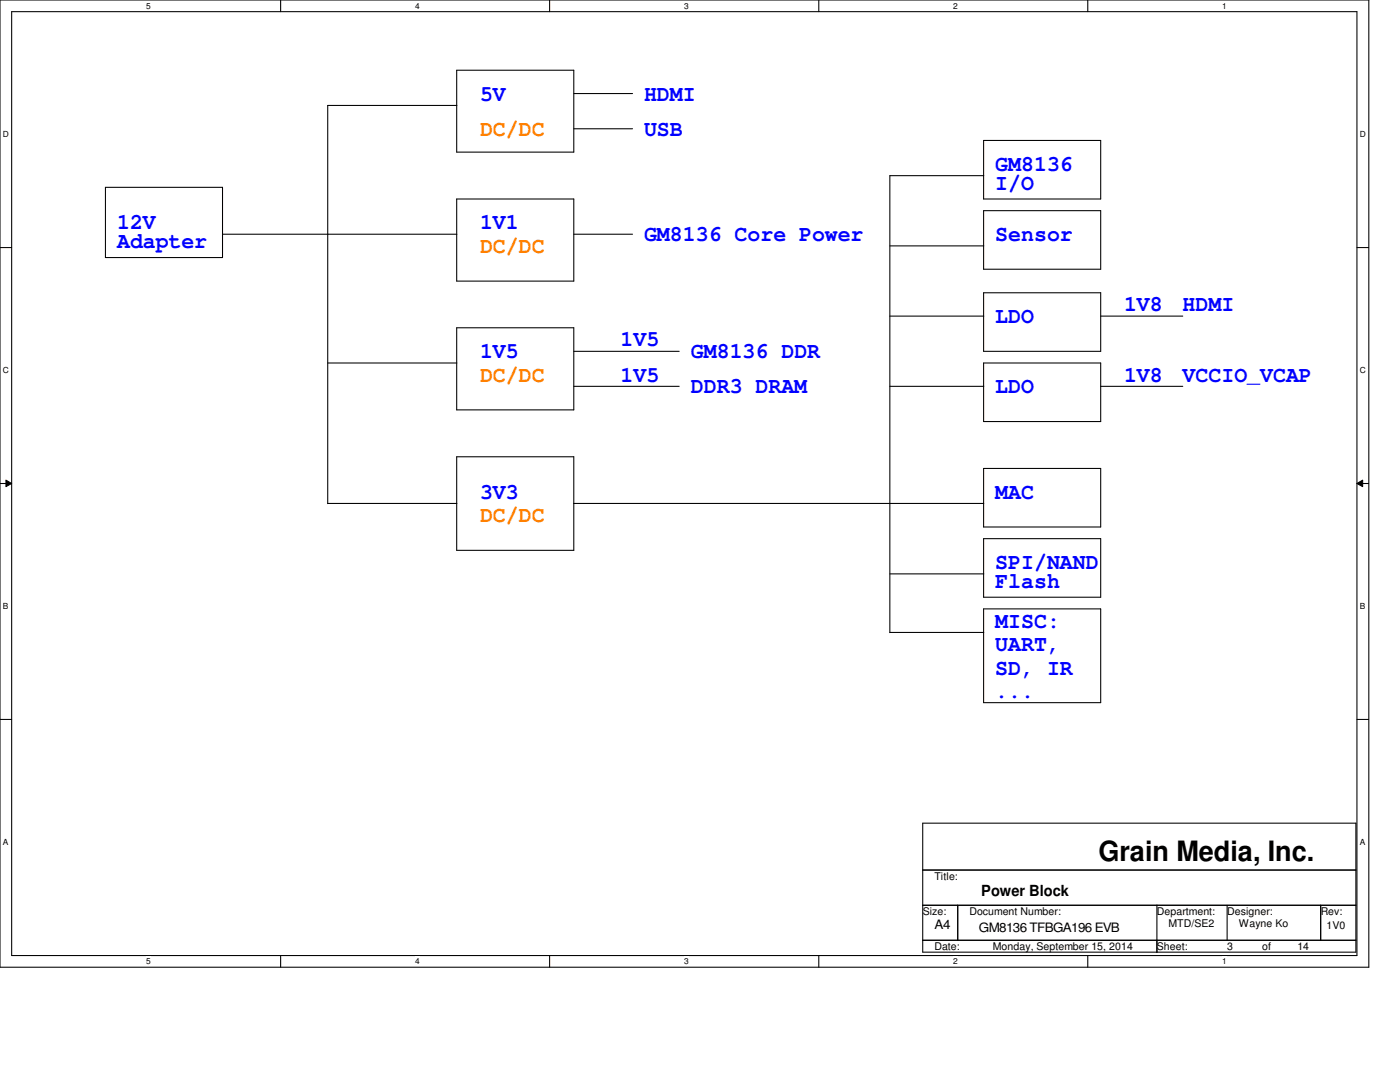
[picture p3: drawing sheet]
<svg xmlns="http://www.w3.org/2000/svg" width="279mm" height="216mm" viewBox="0 0 279 216" stroke-linecap="round" stroke-linejoin="round" font-family="sans-serif">
<defs><g id="words">
<text font-size="5.6" x="219.2" y="171.8">Grain Media, Inc.</text>
<g font-size="4.4" fill="#00f">
<text x="95.8" y="20.1">5V</text>
<text x="128.5" y="20.1">HDMI</text>
<text x="128.5" y="27.1">USB</text>
<text x="198.6" y="34.1">GM8136</text>
<text x="198.6" y="37.9">I/O</text>
<text x="23.4" y="45.8">12V</text>
<text x="95.8" y="45.8">1V1</text>
<text x="23.4" y="49.6">Adapter</text>
<text x="128.5" y="48.1">GM8136 Core Power</text>
<text x="198.6" y="48.1">Sensor</text>
<text x="198.6" y="64.5">LDO</text>
<text x="224.3" y="62.1">1V8</text>
<text x="236" y="62.1">HDMI</text>
<text x="95.8" y="71.5">1V5</text>
<text x="123.8" y="69.1">1V5</text>
<text x="137.9" y="71.5">GM8136 DDR</text>
<text x="123.8" y="76.2">1V5</text>
<text x="224.3" y="76.2">1V8</text>
<text x="236" y="76.2">VCCIO_VCAP</text>
<text x="137.9" y="78.5">DDR3 DRAM</text>
<text x="198.6" y="78.5">LDO</text>
<text x="95.8" y="99.5">3V3</text>
<text x="198.6" y="99.5">MAC</text>
<text x="198.6" y="113.5">SPI/NAND</text>
<text x="198.6" y="117.3">Flash</text>
<text x="198.6" y="125.2">MISC:</text>
<text x="198.6" y="129.9">UART,</text>
<text x="198.6" y="134.6">SD, IR</text>
<text x="198.6" y="139.3">...</text>
</g>
<g font-size="4.4" fill="#ff8000">
<text x="95.8" y="27.1">DC/DC</text>
<text x="95.8" y="50.5">DC/DC</text>
<text x="95.8" y="76.2">DC/DC</text>
<text x="95.8" y="104.2">DC/DC</text>
</g>
<text font-size="3" x="195.8" y="178.8">Power Block</text>
<g font-size="2.6">
<text x="186.5" y="185.3">A4</text>
<text x="195.4" y="186">GM8136 TFBGA196 EVB</text>
</g>
<g font-size="2.1">
<text x="186.5" y="175.6">Title:</text>
<text x="184.2" y="182.6">Size:</text>
<text x="193.5" y="182.6">Document Number:</text>
<text x="230.9" y="182.6">Department:</text>
<text x="233.2" y="184.9">MTD/SE2</text>
<text x="244.9" y="182.6">Designer:</text>
<text x="247.2" y="184.9">Wayne Ko</text>
<text x="263.6" y="182.6">Rev:</text>
<text x="264.8" y="185.4">1V0</text>
<text x="186.5" y="189.6">Date:</text>
<text x="198.2" y="189.6">Monday, September 15, 2014</text>
<text x="230.9" y="189.6">Sheet:</text>
<text x="244.9" y="189.6">3</text>
<text x="251.9" y="189.6">of</text>
<text x="258.9" y="189.6">14</text>
</g>
<g font-size="1.7">
<text x="29.2" y="1.7">5</text>
<text x="82.8" y="1.7">4</text>
<text x="136.5" y="1.7">3</text>
<text x="190.2" y="1.7">2</text>
<text x="243.9" y="1.7">1</text>
<text x=".6" y="27.3">D</text>
<text x="271.4" y="27.3">D</text>
<text x=".6" y="74.4">C</text>
<text x="271.4" y="74.4">C</text>
<text x=".6" y="121.5">B</text>
<text x="271.4" y="121.5">B</text>
<text x=".6" y="168.6">A</text>
<text x="271.4" y="168.6">A</text>
<text x="29.2" y="192.4">5</text>
<text x="82.8" y="192.4">4</text>
<text x="136.5" y="192.4">3</text>
<text x="190.2" y="192.4">2</text>
<text x="243.9" y="192.4">1</text>
</g>
</g></defs>
<path d="M0 0h273.2v193h-273.2zM2.3 2.3h268.5v188.4h-268.5z" fill="none" stroke="#000" stroke-width=".21"/>
<g fill="#fff">
<path d="M29.2 .3h.9v1.8h-.9z"/>
<path d="M29.2 190.9h.9v1.9h-.9z"/>
</g>
<path d="M56 0v2.3M56 190.7v2.3" fill="none" stroke="#000" stroke-width=".21"/>
<g fill="#fff">
<path d="M82.8 .3h1v1.8h-1z"/>
<path d="M82.8 190.9h1v1.9h-1z"/>
</g>
<path d="M109.7 0v2.3M109.7 190.7v2.3" fill="none" stroke="#000" stroke-width=".21"/>
<g fill="#fff">
<path d="M136.5 .3h1v1.8h-1z"/>
<path d="M136.5 190.9h1v1.9h-1z"/>
</g>
<path d="M163.4 0v2.3M163.4 190.7v2.3" fill="none" stroke="#000" stroke-width=".21"/>
<g fill="#fff">
<path d="M190.2 .3h1v1.8h-1z"/>
<path d="M190.2 190.9h1v1.9h-1z"/>
</g>
<path d="M217.1 0v2.3M217.1 190.7v2.3" fill="none" stroke="#000" stroke-width=".21"/>
<g fill="#fff">
<path d="M243.9 .3h1v1.8h-1z"/>
<path d="M243.9 190.9h1v1.9h-1z"/>
<path d="M.6 25.9h1.2v1.8h-1.2z"/>
<path d="M271.4 25.9h1.2v1.8h-1.2z"/>
<path d="M.6 72.9h1.2v1.9h-1.2z"/>
<path d="M271.4 72.9h1.2v1.9h-1.2z"/>
</g>
<path d="M0 49.4h2.3M270.8 49.4h2.3" fill="none" stroke="#000" stroke-width=".21"/>
<g fill="#fff">
<path d="M.6 120h1.1v1.9h-1.1z"/>
<path d="M271.4 120h1.1v1.9h-1.1z"/>
</g>
<path d="M0 96.5h2.3M270.8 96.5h2.3" fill="none" stroke="#000" stroke-width=".21"/>
<path d="M1.2 95.8l1.1 .7-1.1 .6zM270.8 96.5l1.1-.7v1.3z" fill="#000"/>
<path d="M1.2 95.8l1.1 .7-1.1 .6zM270.8 96.5l1.1-.7v1.3z" fill="none" stroke="#000" stroke-width=".2"/>
<g fill="#fff">
<path d="M.6 167.1h1.1v1.9h-1.1z"/>
<path d="M271.4 167.1h1.1v1.9h-1.1z"/>
</g>
<g fill="none" stroke="#000" stroke-width=".21">
<path d="M91.1 14h23.4v16.4h-23.4zM114.5 18.7h11.7M21 37.4h23.4v14h-23.4zM91.1 39.7h23.4v16.4h-23.4zM91.2 21h-25.8v79.5M114.5 25.7h11.7M196.3 28h23.4v11.7h-23.4zM196.3 35.1h-18.7v91.1M44.4 46.7h46.8M114.5 46.7h11.7M177.6 49.1h18.7M196.3 58.4h23.4v11.7h-23.4z"/>
<path d="M196.3 42h23.4v11.7h-23.4zM65.4 72.4h25.8M91.1 65.4h23.4v16.4h-23.4zM114.5 77.1h21.1M114.5 70.1h21.1M177.6 63.1h18.7M177.6 77.1h18.7M196.3 72.4h23.4v11.7h-23.4zM219.7 63.1h16.4M219.7 77.1h16.4M91.1 91.1h23.4v18.7h-23.4zM196.3 93.5h23.4v11.7h-23.4z"/>
<path d="M65.4 100.5h25.8M114.5 100.5h81.8M177.6 114.5h18.7M196.3 107.5h23.4v11.7h-23.4zM177.6 126.2h18.7M196.3 121.5h23.4v18.7h-23.4zM0 143.6h2.3M270.8 143.6h2.3M184.1 164.3h86.5v25.7h-86.5zM184.1 173.6h86.5M184.1 180.6h86.5M184.1 187.6h86.5"/>
<path d="M191.1 180.6v7M230.9 180.6v9.4M244.9 180.6v7.1M263.6 180.6v7"/>
</g>
<use href="#words"/>
</svg>
